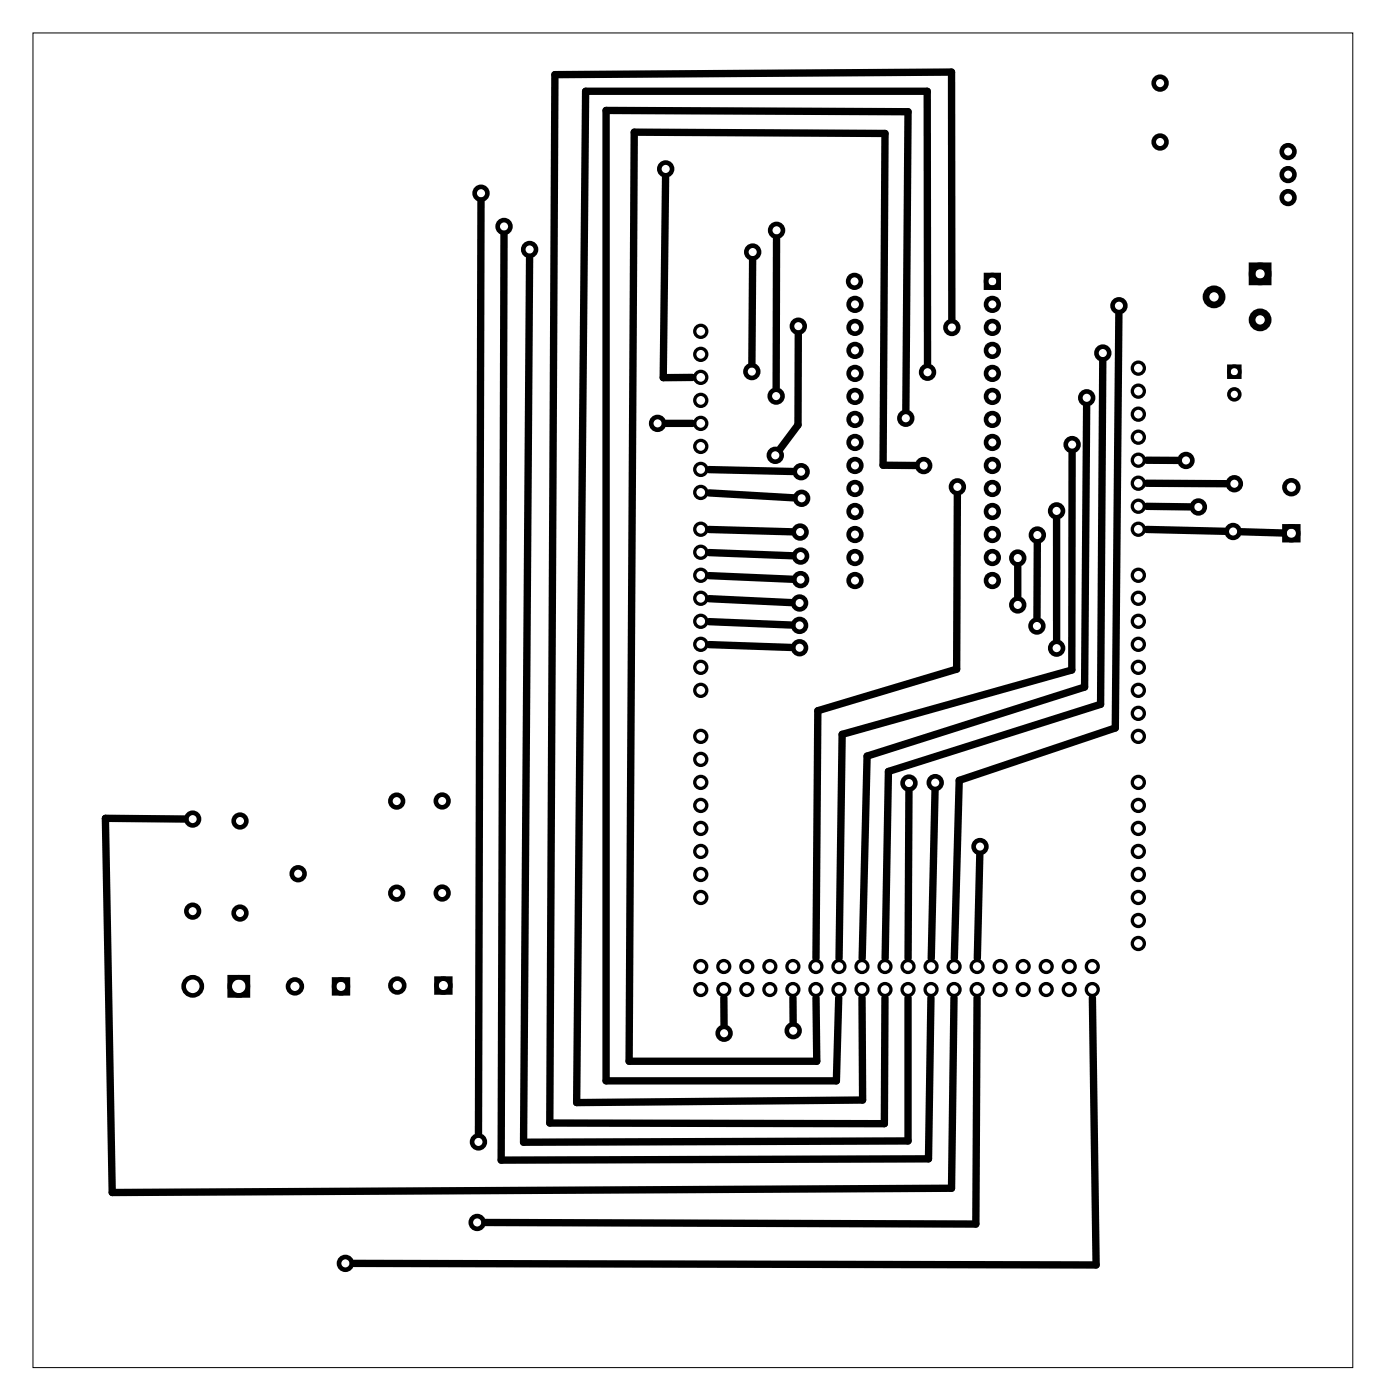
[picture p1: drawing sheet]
<svg xmlns="http://www.w3.org/2000/svg" width="153mm" height="155mm" viewBox="0 0 153 155" stroke-linecap="round" stroke-linejoin="round" font-family="sans-serif">
<path d="M3.6 3.6h145.6v147.3h-145.6z" fill="none" stroke="#000" stroke-width=".11"/>
<g fill="none" stroke="#000" stroke-width=".51">
<path d="M108.7 30.4h1.4v1.4h-1.4zM141.7 58.1h1.5v1.5h-1.5zM25.3 107.9h2v2h-2zM36.8 108.1h1.6v1.5h-1.6zM48.1 108h1.6v1.5h-1.6z"/>
<circle cx="73.4" cy="18.6" r=".7"/>
<circle cx="127.9" cy="15.7" r=".7"/>
<circle cx="127.9" cy="9.2" r=".7"/>
<circle cx="142.1" cy="19.3" r=".7"/>
<circle cx="142.1" cy="16.7" r=".7"/>
<circle cx="53.1" cy="21.3" r=".7"/>
<circle cx="55.6" cy="25" r=".7"/>
<circle cx="58.4" cy="27.5" r=".7"/>
<circle cx="83" cy="27.8" r=".7"/>
<circle cx="85.6" cy="25.4" r=".7"/>
<circle cx="88" cy="36" r=".7"/>
<circle cx="94.2" cy="31.1" r=".7"/>
<circle cx="94.3" cy="36.1" r=".7"/>
<circle cx="94.3" cy="38.7" r=".7"/>
<circle cx="94.3" cy="33.6" r=".7"/>
<circle cx="105" cy="36.1" r=".7"/>
<circle cx="109.4" cy="31.1" r=".7"/>
<circle cx="109.4" cy="38.7" r=".7"/>
<circle cx="109.4" cy="33.6" r=".7"/>
<circle cx="109.4" cy="36.1" r=".7"/>
<circle cx="121.6" cy="39" r=".7"/>
<circle cx="123.4" cy="33.7" r=".7"/>
<circle cx="142.1" cy="21.8" r=".7"/>
<circle cx="72.5" cy="46.7" r=".7"/>
<circle cx="82.9" cy="41" r=".7"/>
<circle cx="85.5" cy="50.3" r=".7"/>
<circle cx="85.6" cy="43.7" r=".7"/>
<circle cx="88.2" cy="58.7" r=".7"/>
<circle cx="88.4" cy="52.1" r=".7"/>
<circle cx="88.4" cy="55" r=".7"/>
<circle cx="94.3" cy="59" r=".7"/>
<circle cx="94.3" cy="53.9" r=".7"/>
<circle cx="94.3" cy="56.5" r=".7"/>
<circle cx="94.3" cy="51.4" r=".7"/>
<circle cx="94.3" cy="43.8" r=".7"/>
<circle cx="94.3" cy="46.3" r=".7"/>
<circle cx="94.3" cy="48.8" r=".7"/>
<circle cx="94.3" cy="41.2" r=".7"/>
<circle cx="99.9" cy="46.2" r=".7"/>
<circle cx="101.9" cy="51.4" r=".7"/>
<circle cx="102.3" cy="41.1" r=".7"/>
<circle cx="105.6" cy="53.7" r=".7"/>
<circle cx="109.4" cy="53.9" r=".7"/>
<circle cx="109.4" cy="56.5" r=".7"/>
<circle cx="109.4" cy="59" r=".7"/>
<circle cx="109.4" cy="51.4" r=".7"/>
<circle cx="109.4" cy="41.2" r=".7"/>
<circle cx="109.4" cy="46.3" r=".7"/>
<circle cx="109.4" cy="48.8" r=".7"/>
<circle cx="109.4" cy="43.8" r=".7"/>
<circle cx="114.4" cy="59.1" r=".7"/>
<circle cx="116.5" cy="56.4" r=".7"/>
<circle cx="118.2" cy="49.1" r=".7"/>
<circle cx="119.9" cy="43.9" r=".7"/>
<circle cx="130.8" cy="50.8" r=".7"/>
<circle cx="132.2" cy="56" r=".7"/>
<circle cx="136" cy="58.7" r=".7"/>
<circle cx="136.1" cy="53.4" r=".7"/>
<circle cx="142.4" cy="53.8" r=".76"/>
<circle cx="142.4" cy="58.9" r=".76"/>
<circle cx="88.2" cy="71.5" r=".7"/>
<circle cx="88.2" cy="69" r=".7"/>
<circle cx="88.2" cy="66.6" r=".7"/>
<circle cx="88.3" cy="61.4" r=".7"/>
<circle cx="88.3" cy="64" r=".7"/>
<circle cx="94.3" cy="61.5" r=".7"/>
<circle cx="94.3" cy="64.1" r=".7"/>
<circle cx="109.4" cy="61.5" r=".7"/>
<circle cx="109.4" cy="64.1" r=".7"/>
<circle cx="112.2" cy="66.8" r=".7"/>
<circle cx="112.2" cy="61.6" r=".7"/>
<circle cx="114.4" cy="69.1" r=".7"/>
<circle cx="116.5" cy="71.5" r=".7"/>
<circle cx="21.3" cy="90.4" r=".7"/>
<circle cx="26.5" cy="90.6" r=".7"/>
<circle cx="32.9" cy="96.4" r=".7"/>
<circle cx="43.8" cy="98.6" r=".7"/>
<circle cx="43.8" cy="88.4" r=".7"/>
<circle cx="48.8" cy="98.6" r=".7"/>
<circle cx="48.8" cy="88.4" r=".7"/>
<circle cx="100.3" cy="86.4" r=".7"/>
<circle cx="103.1" cy="86.4" r=".7"/>
<circle cx="108.1" cy="93.4" r=".7"/>
<circle cx="21.3" cy="100.6" r=".7"/>
<circle cx="21.3" cy="108.9" r="1"/>
<circle cx="26.3" cy="108.9" r="1"/>
<circle cx="26.5" cy="100.8" r=".7"/>
<circle cx="32.5" cy="108.9" r=".76"/>
<circle cx="37.6" cy="108.9" r=".76"/>
<circle cx="43.8" cy="108.8" r=".76"/>
<circle cx="48.9" cy="108.8" r=".76"/>
<circle cx="79.9" cy="114" r=".7"/>
<circle cx="87.5" cy="113.8" r=".7"/>
<circle cx="38.1" cy="139.4" r=".7"/>
<circle cx="52.6" cy="134.9" r=".7"/>
<circle cx="52.8" cy="126" r=".7"/>
</g>
<g fill="none" stroke="#000" stroke-width=".4">
<path d="M135.5 40.4h1.2v1.2h-1.2z"/>
<circle cx="136.1" cy="41" r=".6"/>
<circle cx="136.1" cy="43.5" r=".6"/>
</g>
<g fill="none" stroke="#000" stroke-width=".74" stroke-linecap="butt">
<path d="M138.1 29.3h1.8v1.8h-1.8z"/>
<circle cx="133.9" cy="32.8" r=".89"/>
<circle cx="139" cy="30.2" r=".89"/>
<circle cx="139" cy="35.3" r=".89"/>
</g>
<g fill="none" stroke="#000" stroke-width=".36">
<circle cx="77.3" cy="39.1" r=".66"/>
<circle cx="77.3" cy="36.6" r=".66"/>
<circle cx="77.3" cy="46.7" r=".66"/>
<circle cx="77.3" cy="51.8" r=".66"/>
<circle cx="77.3" cy="44.2" r=".66"/>
<circle cx="77.3" cy="49.3" r=".66"/>
<circle cx="77.3" cy="54.3" r=".66"/>
<circle cx="77.3" cy="41.6" r=".66"/>
<circle cx="77.3" cy="58.4" r=".66"/>
<circle cx="125.5" cy="40.6" r=".66"/>
<circle cx="125.5" cy="48.3" r=".66"/>
<circle cx="125.5" cy="45.7" r=".66"/>
<circle cx="125.5" cy="50.8" r=".66"/>
<circle cx="125.5" cy="43.2" r=".66"/>
<circle cx="125.5" cy="53.3" r=".66"/>
<circle cx="125.5" cy="58.4" r=".66"/>
<circle cx="125.5" cy="55.9" r=".66"/>
<circle cx="77.3" cy="73.7" r=".66"/>
<circle cx="77.3" cy="61" r=".66"/>
<circle cx="77.3" cy="66" r=".66"/>
<circle cx="77.3" cy="63.5" r=".66"/>
<circle cx="77.3" cy="71.1" r=".66"/>
<circle cx="77.3" cy="76.2" r=".66"/>
<circle cx="77.3" cy="68.6" r=".66"/>
<circle cx="125.5" cy="71.1" r=".66"/>
<circle cx="125.5" cy="66" r=".66"/>
<circle cx="125.5" cy="68.6" r=".66"/>
<circle cx="125.5" cy="73.7" r=".66"/>
<circle cx="125.5" cy="78.7" r=".66"/>
<circle cx="125.5" cy="76.2" r=".66"/>
<circle cx="125.5" cy="63.5" r=".66"/>
<circle cx="77.3" cy="99.1" r=".66"/>
<circle cx="77.3" cy="86.4" r=".66"/>
<circle cx="77.3" cy="91.4" r=".66"/>
<circle cx="77.3" cy="96.5" r=".66"/>
<circle cx="77.3" cy="88.9" r=".66"/>
<circle cx="77.3" cy="83.8" r=".66"/>
<circle cx="77.3" cy="81.3" r=".66"/>
<circle cx="77.3" cy="94" r=".66"/>
<circle cx="125.5" cy="96.5" r=".66"/>
<circle cx="125.5" cy="94" r=".66"/>
<circle cx="125.5" cy="81.3" r=".66"/>
<circle cx="125.5" cy="99.1" r=".66"/>
<circle cx="125.5" cy="86.4" r=".66"/>
<circle cx="125.5" cy="88.9" r=".66"/>
<circle cx="125.5" cy="91.4" r=".66"/>
<circle cx="77.3" cy="109.2" r=".66"/>
<circle cx="77.3" cy="106.7" r=".66"/>
<circle cx="79.8" cy="109.2" r=".66"/>
<circle cx="79.8" cy="106.7" r=".66"/>
<circle cx="82.4" cy="109.2" r=".66"/>
<circle cx="82.4" cy="106.7" r=".66"/>
<circle cx="84.9" cy="109.2" r=".66"/>
<circle cx="84.9" cy="106.7" r=".66"/>
<circle cx="87.4" cy="109.2" r=".66"/>
<circle cx="87.4" cy="106.7" r=".66"/>
<circle cx="90" cy="106.7" r=".66"/>
<circle cx="90" cy="109.2" r=".66"/>
<circle cx="92.5" cy="106.7" r=".66"/>
<circle cx="92.5" cy="109.2" r=".66"/>
<circle cx="95.1" cy="109.2" r=".66"/>
<circle cx="95.1" cy="106.7" r=".66"/>
<circle cx="97.6" cy="109.2" r=".66"/>
<circle cx="97.6" cy="106.7" r=".66"/>
<circle cx="100.1" cy="109.2" r=".66"/>
<circle cx="100.1" cy="106.7" r=".66"/>
<circle cx="102.7" cy="109.2" r=".66"/>
<circle cx="102.7" cy="106.7" r=".66"/>
<circle cx="105.2" cy="106.7" r=".66"/>
<circle cx="105.2" cy="109.2" r=".66"/>
<circle cx="107.8" cy="109.2" r=".66"/>
<circle cx="107.8" cy="106.7" r=".66"/>
<circle cx="110.3" cy="106.7" r=".66"/>
<circle cx="110.3" cy="109.2" r=".66"/>
<circle cx="112.8" cy="106.7" r=".66"/>
<circle cx="112.8" cy="109.2" r=".66"/>
<circle cx="115.4" cy="106.7" r=".66"/>
<circle cx="115.4" cy="109.2" r=".66"/>
<circle cx="117.9" cy="109.2" r=".66"/>
<circle cx="117.9" cy="106.7" r=".66"/>
<circle cx="120.5" cy="109.2" r=".66"/>
<circle cx="120.5" cy="106.7" r=".66"/>
<circle cx="125.5" cy="101.6" r=".66"/>
<circle cx="125.5" cy="104.1" r=".66"/>
</g>
<g fill="#000">
<path d="M93.6 30.3v1.5h1.4v-1.5zM93.6 30.3h1.4v1.5h-1.4z"/>
<path d="M93.6 32.9v1.4h1.4v-1.4zM93.6 32.9h1.4v1.4h-1.4z"/>
<path d="M93.6 35.4v1.4h1.4v-1.4zM93.6 35.4h1.4v1.4h-1.4z"/>
<path d="M93.6 38v1.4h1.4v-1.4zM93.6 38h1.4v1.4h-1.4z"/>
<path d="M108.7 30.3v1.5h1.5v-1.5zM108.7 30.3h1.5v1.5h-1.5z"/>
<path d="M108.7 32.9v1.4h1.5v-1.4zM108.7 32.9h1.5v1.4h-1.5z"/>
<path d="M108.7 35.4v1.4h1.5v-1.4zM108.7 35.4h1.5v1.4h-1.5z"/>
<path d="M108.7 38v1.4h1.5v-1.4zM108.7 38h1.5v1.4h-1.5z"/>
<path d="M93.6 40.5v1.4h1.4v-1.4zM93.6 40.5h1.4v1.4h-1.4z"/>
<path d="M93.6 43v1.5h1.4v-1.5zM93.6 43h1.4v1.5h-1.4z"/>
<path d="M93.6 45.6v1.4h1.4v-1.4zM93.6 45.6h1.4v1.4h-1.4z"/>
<path d="M93.6 48.1v1.4h1.4v-1.4zM93.6 48.1h1.4v1.4h-1.4z"/>
<path d="M93.6 50.7v1.4h1.4v-1.4zM93.6 50.7h1.4v1.4h-1.4z"/>
<path d="M93.6 53.2v1.4h1.4v-1.4zM93.6 53.2h1.4v1.4h-1.4z"/>
<path d="M93.6 55.7v1.5h1.4v-1.5zM93.6 55.7h1.4v1.5h-1.4z"/>
<path d="M93.6 58.3v1.4h1.4v-1.4zM93.6 58.3h1.4v1.4h-1.4z"/>
<path d="M108.7 40.5v1.4h1.5v-1.4zM108.7 40.5h1.5v1.4h-1.5z"/>
<path d="M108.7 43v1.5h1.5v-1.5zM108.7 43h1.5v1.5h-1.5z"/>
<path d="M108.7 45.6v1.4h1.5v-1.4zM108.7 45.6h1.5v1.4h-1.5z"/>
<path d="M108.7 48.1v1.4h1.5v-1.4zM108.7 48.1h1.5v1.4h-1.5z"/>
<path d="M108.7 50.7v1.4h1.5v-1.4zM108.7 50.7h1.5v1.4h-1.5z"/>
<path d="M108.7 53.2v1.4h1.5v-1.4zM108.7 53.2h1.5v1.4h-1.5z"/>
<path d="M108.7 55.7v1.5h1.5v-1.5zM108.7 55.7h1.5v1.5h-1.5z"/>
<path d="M108.7 58.3v1.4h1.5v-1.4zM108.7 58.3h1.5v1.4h-1.5z"/>
<path d="M93.6 60.8v1.4h1.4v-1.4zM93.6 60.8h1.4v1.4h-1.4z"/>
<path d="M93.6 63.4v1.4h1.4v-1.4zM93.6 63.4h1.4v1.4h-1.4z"/>
<path d="M108.7 60.8v1.4h1.5v-1.4zM108.7 60.8h1.5v1.4h-1.5z"/>
<path d="M108.7 63.4v1.4h1.5v-1.4zM108.7 63.4h1.5v1.4h-1.5z"/>
</g>
<g fill="none" stroke="#000" stroke-width=".81">
<path d="M73.4 19.5l-.3 22.2h3.3M53 22.2l-.2 103M55.6 25.9l-.3 102.1 47.1-.1 .3-17.8M58.4 28.4l-.7 97.7 42.4-.2v-15.8M83 28.7l-.1 11.4M85.6 26.3v16.5M88 36.9v10l-2 2.7M105 35.3l-.1-27.3-43.7 .2-.6 115.7 36.9 .1 .1-13.9M121.6 39.8l-.2 37.9-23.4 7.4-.4 20.7M123.4 34.6l-.4 45.7-17.2 5.8-.5 19.7M73.4 46.7h3M78.2 54.4l9.3 .5"/>
<path d="M78.2 58.4l9.2 .3M78.2 51.8l9.3 .2M99.9 45.3l.2-33-33.3-.1v107.1h25.4l.3-9.2M101 51.4l-3.6-.1 .2-36.6-27.6-.1-.6 102.5h20.7l-.1-7M102.3 40.2v-30.1h-37.7l-1 111.6 31.5-.3v-11.3M105.6 54.6l-.1 19.3-15.3 4.5-.2 27.4M114.4 59.9v8.3M116.5 57.3v13.4M118.2 49.9v24l-25.3 7.2-.4 24.7M119.8 44.8l-.2 31-24 7.7-.5 22.3M126.5 58.4l8.6 .2M126.5 53.3l8.8 .1"/>
<path d="M126.5 55.9h4.8M126.5 50.8h3.4M136.9 58.7l4.6 .1M78.2 66.1l9.1 .4M78.2 63.5l9.2 .4M78.2 68.6l9.1 .4M78.2 61l9.2 .3M78.2 71.1l9.1 .4M112.2 62.5v3.4M20.4 90.4l-8.8-.1 .8 41.3 92.5-.5 .3-21M100.2 87.3v18.5M103.1 87.3l-.4 18.5"/>
<path d="M108.1 94.3l-.3 11.5M79.8 110.1l.1 3.1M87.5 110.1v2.8M107.8 110.1l-.2 25-54.1-.2M120.5 110.1l.4 29.5-81.9-.2"/>
</g>
</svg>
